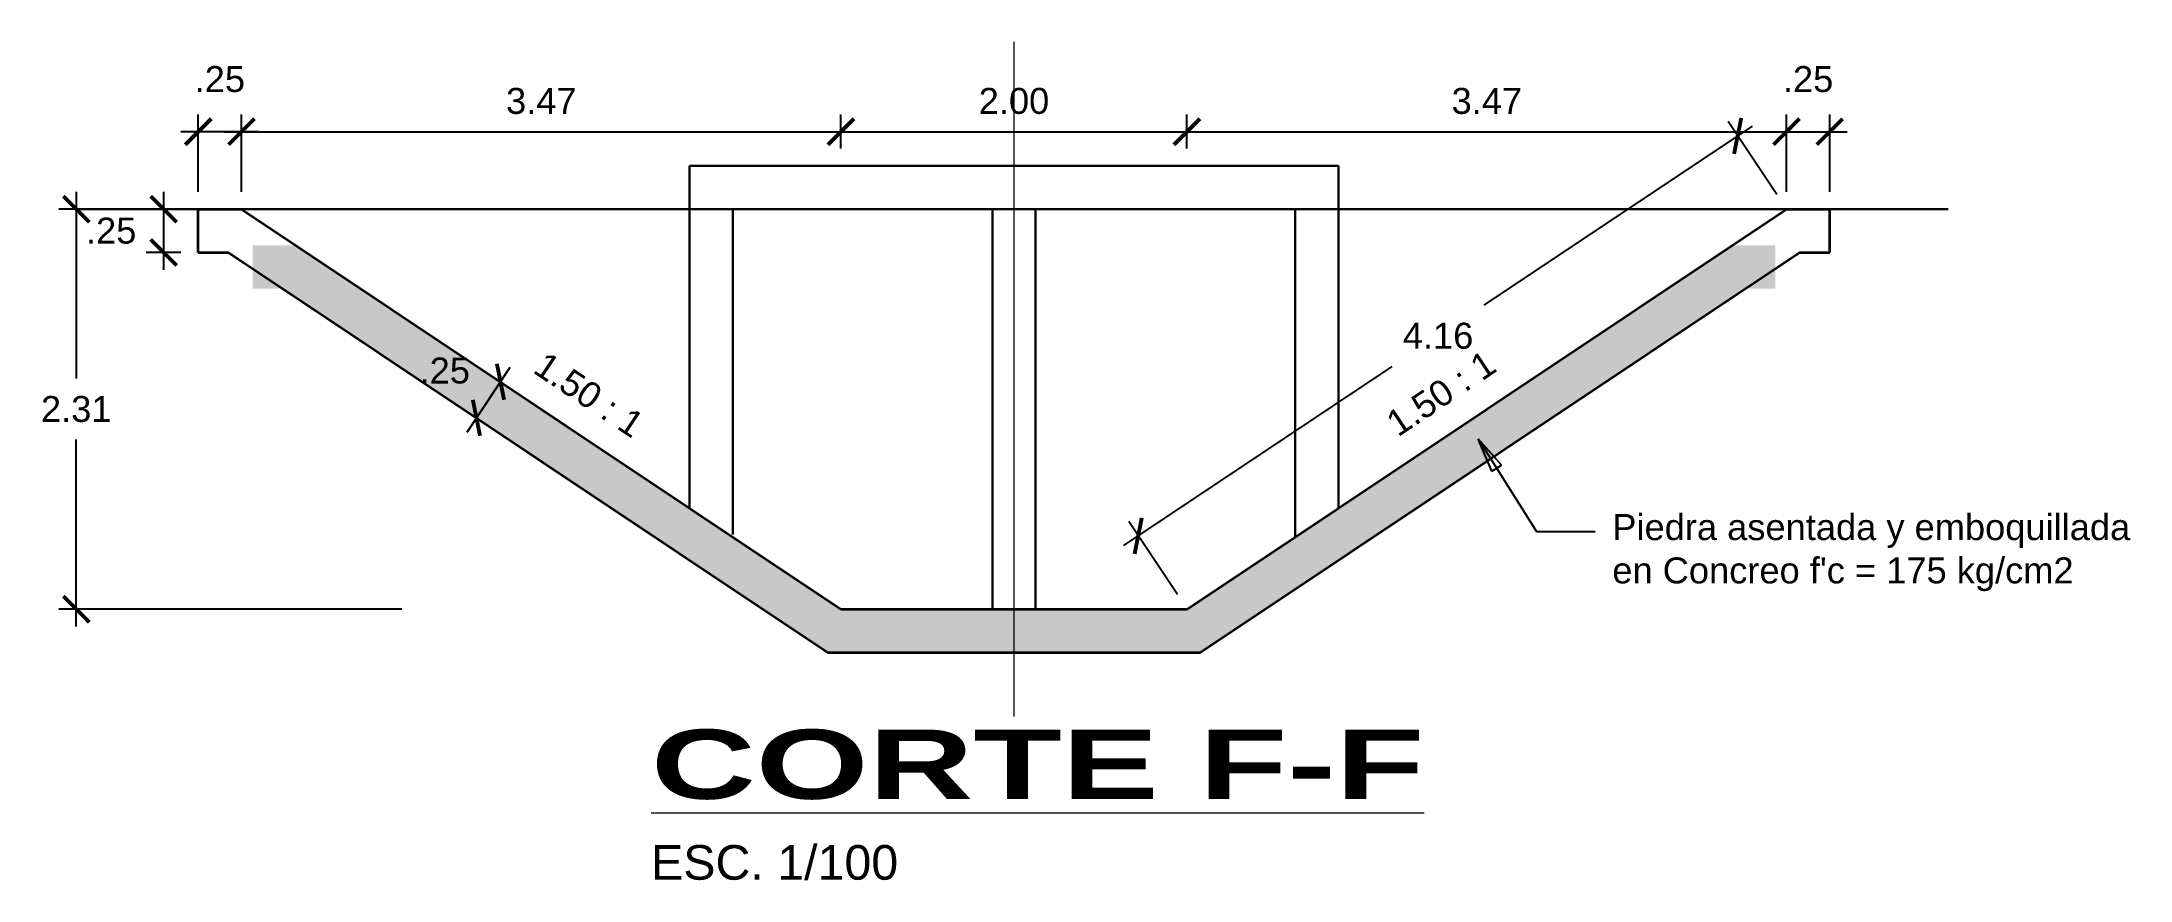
# Model space of a CAD drawing. Header units: metres. Extents: x 618946 to 619227, y 9266339 to 9266818.
# Drawn here: x 619022.19 to 619034.26, y 9266812.01 to 9266816.85 of the extents above; entities that cross this region are included whole.
import ezdxf

# ---------------------------------------------------------------- set-up
doc = ezdxf.new("R2010")
doc.units = ezdxf.units.M
doc.header["$PDMODE"] = 34
for name, color, linetype, lineweight in [('DIM', 8, 'Continuous', 9), ('Dimensiones', 8, 'Continuous', 5), ('EST', 5, 'Continuous', 35), ('EST_FONDO', 110, 'Continuous', 30), ('HASH', 21, 'Continuous', 5)]:
    doc.layers.add(name, color=color, linetype=linetype, lineweight=lineweight)
doc.styles.get("Standard").update_dxf_attribs({"font": 'arial.ttf'})
doc.dimstyles.new('ESC-100', dxfattribs={"dimscale": 0.1, "dimtxt": 1.5, "dimasz": 1.5, "dimexe": 1, "dimexo": 1, "dimgap": 1, "dimtad": 1, "dimtih": 1, "dimtoh": 1, "dimzin": 4, "dimdsep": 46, "dimtxsty": 'Standard', "dimblk": 'ARCHTICK', "dimcen": 2.5, "dimdle": 1, "dimclrd": 256, "dimclre": 256, "dimclrt": 7, "dimaunit": 1, "dimadec": 3, "dimazin": 0, "dimtfac": 1, "dimtmove": 2, "dimatfit": 3, "dimldrblk": 'CLOSEDBLANK', "dimfxl": 1.25, "dimarcsym": 0})
doc.dimstyles.new('ESC-100$7', dxfattribs={"dimscale": 0.1, "dimtxt": 1.5, "dimasz": 2, "dimexe": 1, "dimexo": 1, "dimgap": 1, "dimtad": 1, "dimtih": 1, "dimtoh": 1, "dimzin": 4, "dimdsep": 46, "dimtxsty": 'Standard', "dimblk": 'ARCHTICK', "dimcen": 2.5, "dimdle": 1, "dimclrd": 256, "dimclre": 256, "dimclrt": 7, "dimaunit": 1, "dimadec": 3, "dimazin": 0, "dimtfac": 1, "dimtmove": 2, "dimatfit": 3, "dimldrblk": 'CLOSEDBLANK', "dimfxl": 1.25, "dimarcsym": 0})

# ---------------------------------------------------------------- blocks, each defined once
blk = doc.blocks.new('_ArchTick')
at = {"color": 0, "linetype": 'ByBlock', "const_width": 0.15}
blk.add_lwpolyline([(-0.5, -0.5), (0.5, 0.5)], dxfattribs=at)
blk = doc.blocks.new('*D88')
at = {"layer": 'Defpoints', "color": 0, "transparency": 16777216}
for p in [(619026.813, 9266816.33), (619026.813, 9266816.133), (619023.348, 9266815.883)]:
    blk.add_point(p, dxfattribs=at)
at = {"layer": 'DIM', "lineweight": -2, "transparency": 16777216}
for p, q in [((619023.248, 9266816.33), (619026.913, 9266816.33)), ((619023.348, 9266815.983), (619023.348, 9266816.43)), ((619026.813, 9266816.233), (619026.813, 9266816.43))]:
    blk.add_line(p, q, dxfattribs=at)
at = {"layer": 'DIM', "lineweight": -2, "transparency": 16777216, "xscale": 0.15, "yscale": 0.15, "zscale": 0.15, "rotation": 180}
blk.add_blockref('_ArchTick', (619023.348, 9266816.33), dxfattribs=at)
at = {"layer": 'DIM', "lineweight": -2, "transparency": 16777216, "xscale": 0.15, "yscale": 0.15, "zscale": 0.15}
blk.add_blockref('_ArchTick', (619026.813, 9266816.33), dxfattribs=at)
at = {"layer": 'DIM', "color": 7, "transparency": 16777216, "insert": (619025.081, 9266816.507), "char_height": 0.15, "attachment_point": 5}
blk.add_mtext('3.47', dxfattribs=at)
blk = doc.blocks.new('_ClosedBlank')
at = {"color": 0, "linetype": 'ByBlock', "lineweight": -2}
for p, q in [((-1, 0.167), (0, 0)), ((-1, 0.167), (-1, -0.167)), ((0, 0), (-1, -0.167))]:
    blk.add_line(p, q, dxfattribs=at)
blk = doc.blocks.new('*D89')
at = {"layer": 'Defpoints', "color": 0, "transparency": 16777216}
for p in [(619023.098, 9266815.883), (619022.393, 9266813.573), (619024.374, 9266813.573)]:
    blk.add_point(p, dxfattribs=at)
at = {"layer": 'DIM', "lineweight": -2, "transparency": 16777216}
for p, q in [((619022.393, 9266815.983), (619022.393, 9266814.905)), ((619022.998, 9266815.883), (619022.293, 9266815.883)), ((619022.393, 9266813.473), (619022.393, 9266814.552)), ((619024.274, 9266813.573), (619022.293, 9266813.573))]:
    blk.add_line(p, q, dxfattribs=at)
at = {"layer": 'DIM', "lineweight": -2, "transparency": 16777216, "xscale": 0.15, "yscale": 0.15, "zscale": 0.15}
for p, rotation in [((619022.393, 9266815.883), 90), ((619022.393, 9266813.573), 270)]:
    blk.add_blockref('_ArchTick', p, dxfattribs=dict(at, rotation=rotation))
at = {"layer": 'DIM', "color": 7, "transparency": 16777216, "insert": (619022.393, 9266814.728), "char_height": 0.15, "attachment_point": 5}
blk.add_mtext('2.31', dxfattribs=at)
blk = doc.blocks.new('*D90')
at = {"layer": 'Defpoints', "color": 0, "transparency": 16777216}
for p in [(619028.813, 9266816.33), (619026.813, 9266816.133), (619028.813, 9266816.133)]:
    blk.add_point(p, dxfattribs=at)
at = {"layer": 'DIM', "lineweight": -2, "transparency": 16777216}
for p, q in [((619026.713, 9266816.33), (619028.913, 9266816.33)), ((619026.813, 9266816.233), (619026.813, 9266816.43)), ((619028.813, 9266816.233), (619028.813, 9266816.43))]:
    blk.add_line(p, q, dxfattribs=at)
at = {"layer": 'DIM', "lineweight": -2, "transparency": 16777216, "xscale": 0.15, "yscale": 0.15, "zscale": 0.15, "rotation": 180}
blk.add_blockref('_ArchTick', (619026.813, 9266816.33), dxfattribs=at)
at = {"layer": 'DIM', "lineweight": -2, "transparency": 16777216, "xscale": 0.15, "yscale": 0.15, "zscale": 0.15}
blk.add_blockref('_ArchTick', (619028.813, 9266816.33), dxfattribs=at)
at = {"layer": 'DIM', "color": 7, "transparency": 16777216, "insert": (619027.813, 9266816.507), "char_height": 0.15, "attachment_point": 5}
blk.add_mtext('2.00', dxfattribs=at)
blk = doc.blocks.new('*D91')
at = {"layer": 'Defpoints', "color": 0, "transparency": 16777216}
for p in [(619032.278, 9266816.33), (619028.813, 9266816.133), (619032.278, 9266815.883)]:
    blk.add_point(p, dxfattribs=at)
at = {"layer": 'DIM', "lineweight": -2, "transparency": 16777216}
for p, q in [((619028.713, 9266816.33), (619032.378, 9266816.33)), ((619028.813, 9266816.233), (619028.813, 9266816.43)), ((619032.278, 9266815.983), (619032.278, 9266816.43))]:
    blk.add_line(p, q, dxfattribs=at)
at = {"layer": 'DIM', "lineweight": -2, "transparency": 16777216, "xscale": 0.15, "yscale": 0.15, "zscale": 0.15, "rotation": 180}
blk.add_blockref('_ArchTick', (619028.813, 9266816.33), dxfattribs=at)
at = {"layer": 'DIM', "lineweight": -2, "transparency": 16777216, "xscale": 0.15, "yscale": 0.15, "zscale": 0.15}
blk.add_blockref('_ArchTick', (619032.278, 9266816.33), dxfattribs=at)
at = {"layer": 'DIM', "color": 7, "transparency": 16777216, "insert": (619030.546, 9266816.507), "char_height": 0.15, "attachment_point": 5}
blk.add_mtext('3.47', dxfattribs=at)
blk = doc.blocks.new('*D92')
at = {"layer": 'Defpoints', "color": 0, "transparency": 16777216}
for p in [(619032.528, 9266816.33), (619032.278, 9266815.883), (619032.528, 9266815.883)]:
    blk.add_point(p, dxfattribs=at)
at = {"layer": 'DIM', "lineweight": -2, "transparency": 16777216}
for p, q in [((619032.178, 9266816.33), (619032.628, 9266816.33)), ((619032.278, 9266815.983), (619032.278, 9266816.43)), ((619032.528, 9266815.983), (619032.528, 9266816.43))]:
    blk.add_line(p, q, dxfattribs=at)
at = {"layer": 'DIM', "lineweight": -2, "transparency": 16777216, "xscale": 0.15, "yscale": 0.15, "zscale": 0.15, "rotation": 180}
blk.add_blockref('_ArchTick', (619032.278, 9266816.33), dxfattribs=at)
at = {"layer": 'DIM', "lineweight": -2, "transparency": 16777216, "xscale": 0.15, "yscale": 0.15, "zscale": 0.15}
blk.add_blockref('_ArchTick', (619032.528, 9266816.33), dxfattribs=at)
at = {"layer": 'DIM', "color": 7, "transparency": 16777216, "insert": (619032.403, 9266816.633), "char_height": 0.15, "attachment_point": 5}
blk.add_mtext('.25', dxfattribs=at)
blk = doc.blocks.new('*D93')
at = {"layer": 'Defpoints', "color": 0, "transparency": 16777216}
for p in [(619023.098, 9266816.33), (619023.098, 9266815.883), (619023.348, 9266815.883)]:
    blk.add_point(p, dxfattribs=at)
at = {"layer": 'DIM', "lineweight": -2, "transparency": 16777216}
for p, q in [((619023.448, 9266816.33), (619022.998, 9266816.33)), ((619023.098, 9266815.983), (619023.098, 9266816.43)), ((619023.348, 9266815.983), (619023.348, 9266816.43))]:
    blk.add_line(p, q, dxfattribs=at)
at = {"layer": 'DIM', "lineweight": -2, "transparency": 16777216, "xscale": 0.15, "yscale": 0.15, "zscale": 0.15, "rotation": 180}
blk.add_blockref('_ArchTick', (619023.098, 9266816.33), dxfattribs=at)
at = {"layer": 'DIM', "lineweight": -2, "transparency": 16777216, "xscale": 0.15, "yscale": 0.15, "zscale": 0.15}
blk.add_blockref('_ArchTick', (619023.348, 9266816.33), dxfattribs=at)
at = {"layer": 'DIM', "color": 7, "transparency": 16777216, "insert": (619023.223, 9266816.633), "char_height": 0.15, "attachment_point": 5}
blk.add_mtext('.25', dxfattribs=at)
blk = doc.blocks.new('*D94')
at = {"layer": 'Defpoints', "color": 0, "transparency": 16777216}
for p in [(619023.098, 9266815.883), (619022.898, 9266815.633), (619023.098, 9266815.633)]:
    blk.add_point(p, dxfattribs=at)
at = {"layer": 'DIM', "lineweight": -2, "transparency": 16777216}
for p, q in [((619022.898, 9266815.983), (619022.898, 9266815.533)), ((619022.998, 9266815.883), (619022.798, 9266815.883)), ((619022.998, 9266815.633), (619022.798, 9266815.633))]:
    blk.add_line(p, q, dxfattribs=at)
at = {"layer": 'DIM', "lineweight": -2, "transparency": 16777216, "xscale": 0.15, "yscale": 0.15, "zscale": 0.15}
for p, rotation in [((619022.898, 9266815.883), 90), ((619022.898, 9266815.633), 270)]:
    blk.add_blockref('_ArchTick', p, dxfattribs=dict(at, rotation=rotation))
at = {"layer": 'DIM', "color": 7, "transparency": 16777216, "insert": (619022.595, 9266815.758), "char_height": 0.15, "attachment_point": 5}
blk.add_mtext('.25', dxfattribs=at)
blk = doc.blocks.new('*D95')
at = {"layer": 'Defpoints', "color": 0, "transparency": 16777216}
for p in [(619024.706, 9266814.678), (619025.313, 9266814.573), (619025.174, 9266814.365)]:
    blk.add_point(p, dxfattribs=at)
at = {"layer": 'DIM', "lineweight": -2, "transparency": 16777216}
for p, q in [((619024.9, 9266814.969), (619024.65, 9266814.594)), ((619025.23, 9266814.629), (619024.761, 9266814.941)), ((619025.091, 9266814.421), (619024.623, 9266814.733))]:
    blk.add_line(p, q, dxfattribs=at)
at = {"layer": 'DIM', "lineweight": -2, "transparency": 16777216, "xscale": 0.15, "yscale": 0.15, "zscale": 0.15}
for p, rotation in [((619024.845, 9266814.886), 56.30993242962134), ((619024.706, 9266814.678), 236.3099324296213)]:
    blk.add_blockref('_ArchTick', p, dxfattribs=dict(at, rotation=rotation))
at = {"layer": 'DIM', "color": 7, "transparency": 16777216, "insert": (619024.523, 9266814.95), "char_height": 0.15, "attachment_point": 5}
blk.add_mtext('.25', dxfattribs=at)
blk = doc.blocks.new('*D318')
at = {"layer": 'Defpoints', "color": 0, "transparency": 16777216}
for p in [(619031.996, 9266816.306), (619032.278, 9266815.883), (619028.813, 9266813.573)]:
    blk.add_point(p, dxfattribs=at)
at = {"layer": 'DIM', "lineweight": -2, "transparency": 16777216}
for p, q in [((619032.079, 9266816.362), (619030.529, 9266815.328)), ((619032.223, 9266815.967), (619031.941, 9266816.389)), ((619028.448, 9266813.941), (619029.999, 9266814.975)), ((619028.758, 9266813.657), (619028.476, 9266814.079))]:
    blk.add_line(p, q, dxfattribs=at)
at = {"layer": 'DIM', "lineweight": -2, "transparency": 16777216, "xscale": 0.15, "yscale": 0.15, "zscale": 0.15}
for p, rotation in [((619031.996, 9266816.306), 33.69006752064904), ((619028.531, 9266813.996), 213.6900675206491)]:
    blk.add_blockref('_ArchTick', p, dxfattribs=dict(at, rotation=rotation))
at = {"layer": 'DIM', "color": 7, "transparency": 16777216, "insert": (619030.264, 9266815.151), "char_height": 0.15, "attachment_point": 5}
blk.add_mtext('4.16', dxfattribs=at)

msp = doc.modelspace()

# ---------------------------------------------------------------- hatches: boundary and pattern name
at = {"layer": 'HASH'}
h = msp.add_hatch(dxfattribs=at)
h.set_pattern_fill('GRAVEL', color=256, scale=0.025)
h.set_pattern_definition([(228.0127875, (0.4572, 0.635), (-5.08000000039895, -5.71499999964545), [0.08543036, -8.45762090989]), (184.969741, (0.40005, 0.5715), (7.61999999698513, 0.63500003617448), [0.14660118, -14.51351222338]), (132.5104471, (0.254, 0.5588), (6.35000000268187, -6.98499999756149), [0.10337038, -10.233680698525]), (267.273689, (0.00635, 0.40005), (0.63500000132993, 12.69999999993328), [0.13350113, -13.216609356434]), (292.83365418, (0, 0.2667), (-3.17500000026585, 7.619999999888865), [0.130908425, -12.959951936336]), (357.273689, (0.0508, 0.14605), (-12.69999999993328, 0.63500000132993), [0.13350113, -13.216609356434]), (37.69424047, (0.18415, 0.1397), (-8.254999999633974, -6.350000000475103), [0.176548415, -17.47827882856]), (72.25532837, (0.32385, 0.24765), (4.445000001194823, 13.96999999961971), [0.16667988, -16.501314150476]), (121.42956562, (0.37465, 0.4064), (-5.08000000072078, 8.254999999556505), [0.13395325, -13.26138642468]), (175.2363583, (0.3048, 0.5207), (6.98499999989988, -0.6350000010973), [0.15292832, -7.4934842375]), (222.3974378, (0.1524, 0.5334), (-7.619999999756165, -6.985000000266), [0.19776948, -19.579193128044]), (138.81407483, (0.635, 0.3937), (-4.44499999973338, 3.8100000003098), [0.067501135, -6.682641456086]), (171.4692344, (0.5842, 0.43815), (8.255000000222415, -1.26999999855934), [0.128420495, -12.71365974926]), (225, (0.4572, 0.4572), (-9e-17, -0.635), [0.089802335, -0.808223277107]), (203.19859051, (0.41275, 0.5334), (3.1750000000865, 1.2699999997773), [0.04836033, -4.787655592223]), (291.80140949, (0.3683, 0.51435), (-0.6350000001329, 1.9049999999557), [0.068391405, -3.3511882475]), (30.96375653, (0.3937, 0.45085), (1.9050000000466, 1.2699999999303), [0.111079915, -3.591574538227]), (161.56505118, (0.48895, 0.508), (1.270000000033, -0.6349999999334), [0.080321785, -1.927724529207]), (16.389540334, (0, 0.51435), (6.35000000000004, 1.90500000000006), [0.112522, -11.139706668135]), (70.34617594, (0.10795, 0.5461), (-2.54000000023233, -6.9849999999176), [0.094399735, -9.34555391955]), (293.19859051, (0.48895, 0.635), (-1.2699999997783, 3.1750000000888), [0.096720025, -4.739295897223]), (343.61045967, (0.52705, 0.5461), (-6.35000000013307, 1.90499999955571), [0.112522, -11.139706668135]), (339.44395478, (0, 0.12065), (-3.17499999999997, 1.27000000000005), [0.1085088, -5.316933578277]), (294.7751406, (0.1016, 0.08255), (-3.17500000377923, 6.98499999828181), [0.09091803, -9.00089834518]), (66.80140949, (0.4953, 0), (1.2699999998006, 3.1750000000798), [0.096720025, -4.739295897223]), (17.35402464, (0.5334, 0.0889), (-8.25499999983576, -2.54000000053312), [0.106445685, -10.53809399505]), (69.44395478, (0.18415, 0), (-1.2700000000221, -3.17499999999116), [0.0542544, -5.371187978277]), (101.309932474, (0.4572, 0), (-0.6350000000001, 2.5400000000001), [0.03237865, -3.20549874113]), (165.963756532, (0.45085, 0.03175), (1.905, -0.635), [0.130908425, -2.487263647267]), (186.00900596, (0.32385, 0.0635), (6.34999999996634, 0.63500000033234), [0.12131675, -12.010341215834]), (303.69006753, (0.3937, 0.3937), (-0.6350000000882, 1.269999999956), [0.09158097, -2.19794408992]), (353.15722659, (0.4445, 0.3175), (10.79500000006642, -1.26999999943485), [0.15988919, -15.829002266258]), (60.9453959, (0.60325, 0.29845), (-2.54000000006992, -4.44499999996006), [0.06537706, -6.472348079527]), (90, (0.635, 0.3556), (-0.635, 0.635), [0.0381, -0.5969]), (120.25643716, (0.31115, 0.08255), (2.5399999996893, -4.44500000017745), [0.08821674, -8.7334851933]), (48.0127875, (0.2667, 0.15875), (5.08000000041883, 5.71499999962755), [0.17086072, -8.37219054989]), (0, (0.381, 0.28575), (0.635, 0.635), [0.1651, -0.4699]), (325.3048465, (0.5461, 0.28575), (6.35000000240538, -4.44499999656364), [0.10040239, -9.939829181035]), (254.0546041, (0.62865, 0.2286), (-0.6349999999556, -2.5400000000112), [0.09245727, -4.530412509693]), (207.64597536, (0.60325, 0.1397), (-12.06500000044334, -6.34999999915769), [0.150536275, -14.903116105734]), (175.42607874, (0.4699, 0.06985), (-8.25499999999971, 0.63499999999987), [0.159257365, -15.76646161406])])
h.paths.add_polyline_path([(619032.0388, 9266815.4233), (619032.2131, 9266815.4233), (619032.2131, 9266815.6733), (619031.9631, 9266815.6733), (619028.8131, 9266813.5733), (619027.8131, 9266813.5733), (619026.8131, 9266813.5733), (619023.6631, 9266815.6733), (619023.4131, 9266815.6733), (619023.4131, 9266815.4233), (619023.5874, 9266815.4233), (619026.7374, 9266813.3233), (619027.8131, 9266813.3233), (619028.8888, 9266813.3233)])
h.paths.add_polyline_path([(619024.3345, 9266814.7939), (619024.7008, 9266814.7939), (619024.7008, 9266815.103), (619024.3345, 9266815.103)], flags=25)

# ---------------------------------------------------------------- linework, layer by layer
at = {"layer": 'EST'}
for p, q in [((619023.0981, 9266815.8833), (619023.3481, 9266815.8833)), ((619023.3481, 9266815.8833), (619026.8131, 9266813.5733)), ((619028.8131, 9266813.5733), (619032.2781, 9266815.8833)), ((619032.2781, 9266815.8833), (619032.5281, 9266815.8833)), ((619026.8131, 9266813.5733), (619027.8131, 9266813.5733)), ((619027.8131, 9266813.5733), (619028.8131, 9266813.5733))]:
    msp.add_line(p, q, dxfattribs=at)
for points in [[(619023.0981, 9266815.6333), (619023.0981, 9266815.8833)], [(619032.5281, 9266815.6333), (619032.5281, 9266815.8833)], [(619023.0981, 9266815.6333), (619023.2724, 9266815.6333), (619026.7374, 9266813.3233), (619027.8131, 9266813.3233), (619028.8888, 9266813.3233), (619032.3538, 9266815.6333), (619032.5281, 9266815.6333)]]:
    msp.add_lwpolyline(points, dxfattribs=at)
at = {"layer": 'EST_FONDO'}
for points in [[(619025.9381, 9266814.1566), (619025.9381, 9266816.1333)], [(619025.9381, 9266816.1333), (619029.6881, 9266816.1333)], [(619029.6881, 9266814.1566), (619029.6881, 9266816.1333)], [(619025.9381, 9266815.8833), (619022.4131, 9266815.8833)], [(619025.9381, 9266815.8833), (619029.6881, 9266815.8833)], [(619026.1881, 9266814.0033), (619026.1881, 9266815.8833)], [(619026.1881, 9266815.8833), (619027.6881, 9266815.8833)], [(619027.6881, 9266813.5733), (619027.6881, 9266815.8833)], [(619027.9381, 9266813.5733), (619027.9381, 9266815.8833)], [(619027.9381, 9266815.8833), (619029.4381, 9266815.8833)], [(619029.4381, 9266813.99), (619029.4381, 9266815.8833)], [(619033.2131, 9266815.8833), (619029.6881, 9266815.8833)]]:
    msp.add_lwpolyline(points, dxfattribs=at)
at = {"layer": 'HASH'}
for points in [[(619027.8131, 9266816.8493), (619027.8131, 9266812.9533)], [(619025.9381, 9266815.8833), (619029.6881, 9266815.8833)], [(619025.9381, 9266815.8833), (619029.6881, 9266815.8833)]]:
    msp.add_lwpolyline(points, dxfattribs=at)

# ---------------------------------------------------------------- texts
at = {"layer": 'Dimensiones', "color": 7, "insert": (619025.7151, 9266812.8774), "char_height": 0.2, "width": 6.682932, "attachment_point": 1}
msp.add_mtext('{\\fArial|b1|i0|c0|p34;\\H2x;\\W1.5;\\LCORTE F-F\\P}ESC. 1/100', dxfattribs=at)
at = {"layer": 'HASH', "color": 7}
for rotation, p in [(326.30993, (619025.0256, 9266814.9431)), (33.69007, (619030.0319, 9266814.5641))]:
    msp.add_text('1.50 : 1', height=0.15, rotation=rotation, dxfattribs=at).set_placement(p)
at = {"layer": 'HASH', "color": 7, "insert": (619031.2713, 9266814.1218), "char_height": 0.15, "attachment_point": 1}
msp.add_mtext("Piedra asentada y emboquillada \\Pen Concreo f'c = 175 kg/cm2", dxfattribs=at)

# ---------------------------------------------------------------- dimensions: what is measured, and where the dimension line sits
at = {"layer": 'DIM'}
for base, p1, p2, picture, middle in [((619023.0981, 9266816.3303), (619023.3481, 9266815.8833), (619023.0981, 9266815.8833), '*D93', (619023.2231, 9266816.6334)), ((619032.5281, 9266816.3303), (619032.2781, 9266815.8833), (619032.5281, 9266815.8833), '*D92', (619032.4031, 9266816.6334)), ((619026.8130936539, 9266816.3302649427), (619023.3480936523, 9266815.8833065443), (619026.8130936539, 9266816.1333065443), '*D88', (619025.080593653, 9266816.5069020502)), ((619028.8131, 9266816.3303), (619026.8131, 9266816.1333), (619028.8131, 9266816.1333), '*D90', (619027.8131, 9266816.5069)), ((619032.2780936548, 9266816.3302649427), (619028.8130936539, 9266816.1333065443), (619032.2780936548, 9266815.8833065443), '*D91', (619030.5455936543, 9266816.5069020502))]:
    dim = msp.add_linear_dim(base=base, p1=p1, p2=p2, dimstyle='ESC-100', dxfattribs=at)
    dim.commit()
    dim.dimension.update_dxf_attribs({"geometry": picture, "text_midpoint": middle})
for p1, p2, distance, picture, middle in [((619028.8131, 9266813.5733), (619032.2781, 9266815.8833), 0.5083, '*D318', (619030.2637, 9266815.1512)), ((619023.0981, 9266815.8833), (619023.0981, 9266815.6333), -0.2, '*D94', (619022.5949, 9266815.7583)), ((619025.3131, 9266814.5733), (619025.1744, 9266814.3653), -0.5631, '*D95', (619024.5229, 9266814.9498))]:
    dim = msp.add_aligned_dim(p1=p1, p2=p2, distance=distance, dimstyle='ESC-100', dxfattribs=at)
    dim.commit()
    dim.dimension.update_dxf_attribs({"geometry": picture, "text_midpoint": middle})
dim = msp.add_linear_dim(base=(619022.3925, 9266813.5733), p1=(619023.0981, 9266815.8833), p2=(619024.3744, 9266813.5733), angle=90, dimstyle='ESC-100', dxfattribs=at)
dim.commit()
dim.dimension.update_dxf_attribs({"geometry": '*D89', "text_midpoint": (619022.3925, 9266814.7283)})

# ---------------------------------------------------------------- leaders
at = {"layer": 'HASH', "annotation_type": 0, "has_hookline": 1, "hookline_direction": 0, "text_width": 2.9689}
msp.add_leader([(619030.4962, 9266814.5562), (619030.8328, 9266814.0218), (619031.1713, 9266814.0218)], dimstyle='ESC-100$7', override={"dimgap": 1, "dimtad": 0}, dxfattribs=at)

doc.saveas('drawing.dxf')
